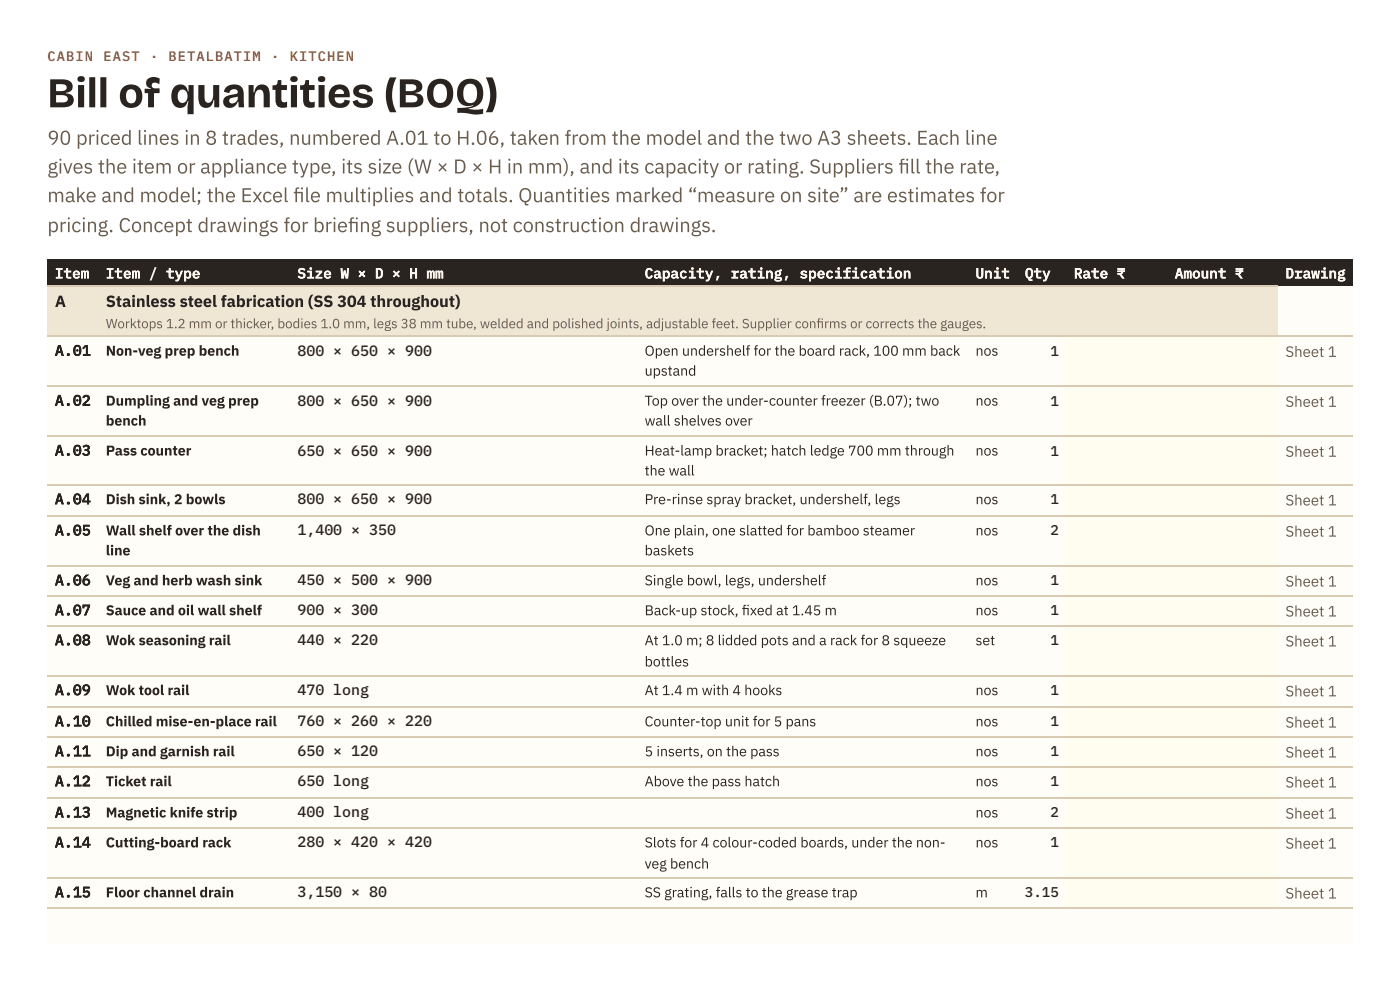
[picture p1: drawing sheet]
<svg xmlns="http://www.w3.org/2000/svg" width="297mm" height="210mm" viewBox="0 0 297 210" stroke-linecap="round" stroke-linejoin="round" font-family="sans-serif">
<defs><g id="words">
<text font-size="9" fill="#2a2420" x="10.1" y="22.8">Bill of quantities (BOQ)</text>
<g font-size="4.2" fill="#6a5d4e">
<text x="10.1" y="30.7">90 priced lines in 8 trades, numbered A.01 to H.06, taken from the model and the two A3 sheets. Each line</text>
<text x="10.1" y="36.8">gives the item or appliance type, its size (W × D × H in mm), and its capacity or rating. Suppliers fll the rate,</text>
<text x="190.6" y="36.8">i</text>
<text x="10.1" y="42.9">make and model; the Excel fle multiplies and totals. Quantities marked “measure on site” are estimates for</text>
<text x="62.2" y="42.9">i</text>
<text x="10.1" y="49.2">pricing. Concept drawings for briefng suppliers, not construction drawings.</text>
<text x="73.8" y="49.2">i</text>
</g>
<g font-size="3.4" fill="#2a2420">
<text x="11.6" y="65.1">A</text>
<text x="22.4" y="65.1">Stainless steel fabrication (SS 304 throughout)</text>
</g>
<g font-size="3.2" fill="#2a2420">
<text x="11.6" y="75.4">A.01</text>
<text x="63.1" y="75.4">800 × 650 × 900</text>
<text x="11.6" y="86">A.02</text>
<text x="63.1" y="86">800 × 650 × 900</text>
<text x="11.6" y="96.6">A.03</text>
<text x="63.1" y="96.6">650 × 650 × 900</text>
<text x="11.6" y="106.9">A.04</text>
<text x="63.1" y="106.9">800 × 650 × 900</text>
<text x="11.6" y="113.5">A.05</text>
<text x="63.1" y="113.5">1,400 × 350</text>
<text x="11.6" y="124.1">A.06</text>
<text x="63.1" y="124.1">450 × 500 × 900</text>
<text x="11.6" y="130.4">A.07</text>
<text x="63.1" y="130.4">900 × 300</text>
<text x="11.6" y="136.8">A.08</text>
<text x="63.1" y="136.8">440 × 220</text>
<text x="11.6" y="147.4">A.09</text>
<text x="63.1" y="147.4">470 long</text>
<text x="11.6" y="154">A.10</text>
<text x="63.1" y="154">760 × 260 × 220</text>
<text x="11.6" y="160.3">A.11</text>
<text x="63.1" y="160.3">650 × 120</text>
<text x="11.6" y="166.7">A.12</text>
<text x="63.1" y="166.7">650 long</text>
<text x="11.6" y="173.3">A.13</text>
<text x="63.1" y="173.3">400 long</text>
<text x="11.6" y="179.7">A.14</text>
<text x="63.1" y="179.7">280 × 420 × 420</text>
<text x="11.6" y="190.2">A.15</text>
<text x="63.1" y="190.2">3,150 × 80</text>
</g>
<g font-size="3.2" fill="#6a5d4e">
<text x="272.7" y="75.7">Sheet 1</text>
<text x="272.7" y="86.3">Sheet 1</text>
<text x="272.7" y="96.8">Sheet 1</text>
<text x="272.7" y="107.2">Sheet 1</text>
<text x="272.7" y="113.8">Sheet 1</text>
<text x="272.7" y="124.4">Sheet 1</text>
<text x="272.7" y="130.7">Sheet 1</text>
<text x="272.7" y="137.1">Sheet 1</text>
<text x="272.7" y="147.6">Sheet 1</text>
<text x="272.7" y="154.3">Sheet 1</text>
<text x="272.7" y="160.6">Sheet 1</text>
<text x="272.7" y="167">Sheet 1</text>
<text x="272.7" y="173.6">Sheet 1</text>
<text x="272.7" y="179.9">Sheet 1</text>
<text x="272.7" y="190.5">Sheet 1</text>
</g>
<g font-size="3" fill="#fbf7ef">
<text x="11.6" y="59">Item</text>
<text x="22.4" y="59">Item / type</text>
<text x="63.1" y="59">Size W × D × H mm</text>
<text x="136.8" y="59">Capacity, rating, specification</text>
<text x="207" y="59">Unit</text>
<text x="217.4" y="59">Qty</text>
<text x="227.8" y="59">Rate ₹</text>
<text x="249.2" y="59">Amount ₹</text>
<text x="272.7" y="59">Drawing</text>
</g>
<g font-size="3" fill="#2a2420">
<text x="22.4" y="75.4">Non-veg prep bench</text>
<text x="136.8" y="75.4">Open undershelf for the board rack, 100 mm back</text>
<text x="207" y="75.4">nos</text>
<text x="222.8" y="75.4">1</text>
<text x="136.8" y="79.6">upstand</text>
<text x="22.4" y="86">Dumpling and veg prep</text>
<text x="136.8" y="86">Top over the under-counter freezer (B.07); two</text>
<text x="207" y="86">nos</text>
<text x="222.8" y="86">1</text>
<text x="22.4" y="90.2">bench</text>
<text x="136.8" y="90.2">wall shelves over</text>
<text x="22.4" y="96.6">Pass counter</text>
<text x="136.8" y="96.6">Heat-lamp bracket; hatch ledge 700 mm through</text>
<text x="136.8" y="100.8">the wall</text>
<text x="207" y="96.6">nos</text>
<text x="222.8" y="96.6">1</text>
<text x="22.4" y="106.9">Dish sink, 2 bowls</text>
<text x="136.8" y="106.9">Pre-rinse spray bracket, undershelf, legs</text>
<text x="207" y="106.9">nos</text>
<text x="222.8" y="106.9">1</text>
<text x="22.4" y="113.5">Wall shelf over the dish</text>
<text x="136.8" y="113.5">One plain, one slatted for bamboo steamer</text>
<text x="207" y="113.5">nos</text>
<text x="222.8" y="113.5">2</text>
<text x="22.4" y="117.7">line</text>
<text x="136.8" y="117.7">baskets</text>
<text x="22.4" y="124.1">Veg and herb wash sink</text>
<text x="136.8" y="124.1">Single bowl, legs, undershelf</text>
<text x="207" y="124.1">nos</text>
<text x="222.8" y="124.1">1</text>
<text x="22.4" y="130.4">Sauce and oil wall shelf</text>
<text x="136.8" y="130.4">Back-up stock, fxed at 1.45 m</text>
<text x="157.4" y="130.4">i</text>
<text x="207" y="130.4">nos</text>
<text x="222.8" y="130.4">1</text>
<text x="22.4" y="136.8">Wok seasoning rail</text>
<text x="136.8" y="136.8">At 1.0 m; 8 lidded pots and a rack for 8 squeeze</text>
<text x="207" y="136.8">set</text>
<text x="222.8" y="136.8">1</text>
<text x="136.8" y="141.3">bottles</text>
<text x="22.4" y="147.4">Wok tool rail</text>
<text x="136.8" y="147.4">At 1.4 m with 4 hooks</text>
<text x="207" y="147.4">nos</text>
<text x="222.8" y="147.4">1</text>
<text x="22.4" y="154">Chilled mise-en-place rail</text>
<text x="136.8" y="154">Counter-top unit for 5 pans</text>
<text x="207" y="154">nos</text>
<text x="222.8" y="154">1</text>
<text x="22.4" y="160.3">Dip and garnish rail</text>
<text x="136.8" y="160.3">5 inserts, on the pass</text>
<text x="207" y="160.3">nos</text>
<text x="222.8" y="160.3">1</text>
<text x="22.4" y="166.7">Ticket rail</text>
<text x="136.8" y="166.7">Above the pass hatch</text>
<text x="207" y="166.7">nos</text>
<text x="222.8" y="166.7">1</text>
<text x="22.4" y="173.3">Magnetic knife strip</text>
<text x="207" y="173.3">nos</text>
<text x="222.8" y="173.3">2</text>
<text x="22.4" y="179.7">Cutting-board rack</text>
<text x="136.8" y="179.7">Slots for 4 colour-coded boards, under the non-</text>
<text x="207" y="179.7">nos</text>
<text x="222.8" y="179.7">1</text>
<text x="136.8" y="184.2">veg bench</text>
<text x="22.4" y="190.2">Floor channel drain</text>
<text x="136.8" y="190.2">SS grating, falls to the grease trap</text>
<text x="207" y="190.2">m</text>
<text x="217.4" y="190.2">3.15</text>
</g>
<g font-size="2.9" fill="#b23a1e">
<text x="10.1" y="13">CABIN</text>
<text x="21.9" y="13">EAST</text>
<text x="31.8" y="13">·</text>
<text x="35.8" y="13">BETALBATIM</text>
<text x="57.6" y="13">·</text>
<text x="61.5" y="13">KITCHEN</text>
</g>
<g font-size="2.8" fill="#6a5d4e">
<text x="22.4" y="69.6">Worktops 1.2 mm or thicker, bodies 1.0 mm, legs 38 mm tube, welded and polished joints, adjustable feet. Supplier confrms or corrects the gauges.</text>
<text x="173.2" y="69.6">i</text>
</g>
</g></defs>
<path d="M10.7 55.7a2.12 2.12 0 0 1 1.5-.7h272.8a2.12 2.12 0 0 1 2.1 2.1v143h-277v-143a2.12 2.12 0 0 1 .6-1.4z" fill="#fffdf8"/>
<g fill="#2a2420">
<path d="M10.1 55h10.8v5.6h-10.8z"/>
<path d="M20.9 55h40.5v5.6h-40.5z"/>
<path d="M61.4 55h73.8v5.6h-73.8z"/>
<path d="M135.2 55h70.1v5.6h-70.1z"/>
<path d="M205.3 55h10.6v5.6h-10.6z"/>
<path d="M215.9 55h10.3v5.6h-10.3z"/>
<path d="M226.2 55h21.4v5.6h-21.4z"/>
<path d="M247.6 55h23.6v5.6h-23.6z"/>
<path d="M271.2 55h15.9v5.6h-15.9z"/>
</g>
<g fill="#efe6d3">
<path d="M10.1 60.6h10.8v10.6h-10.8z"/>
<path d="M20.9 60.6h250.3v10.6h-250.3z"/>
</g>
<g fill="#fffdf0">
<path d="M226.2 71.2h21.4v10.6h-21.4z"/>
<path d="M247.6 71.2h23.6v10.6h-23.6z"/>
<path d="M226.2 81.8h21.4v10.5h-21.4z"/>
<path d="M247.6 81.8h23.6v10.5h-23.6z"/>
<path d="M226.2 92.3h21.4v10.6h-21.4z"/>
<path d="M247.6 92.3h23.6v10.6h-23.6z"/>
<path d="M226.2 102.9h21.4v6.4h-21.4z"/>
<path d="M247.6 102.9h23.6v6.4h-23.6z"/>
<path d="M226.2 109.3h21.4v10.6h-21.4z"/>
<path d="M247.6 109.3h23.6v10.6h-23.6z"/>
<path d="M226.2 119.9h21.4v6.3h-21.4z"/>
<path d="M247.6 119.9h23.6v6.3h-23.6z"/>
<path d="M226.2 126.2h21.4v6.6h-21.4z"/>
<path d="M247.6 126.2h23.6v6.6h-23.6z"/>
<path d="M226.2 132.8h21.4v10.6h-21.4z"/>
<path d="M247.6 132.8h23.6v10.6h-23.6z"/>
<path d="M226.2 143.4h21.4v6.4h-21.4z"/>
<path d="M247.6 143.4h23.6v6.4h-23.6z"/>
<path d="M226.2 149.8h21.4v6.6h-21.4z"/>
<path d="M247.6 149.8h23.6v6.6h-23.6z"/>
<path d="M226.2 156.4h21.4v6.3h-21.4z"/>
<path d="M247.6 156.4h23.6v6.3h-23.6z"/>
<path d="M226.2 162.7h21.4v6.4h-21.4z"/>
<path d="M247.6 162.7h23.6v6.4h-23.6z"/>
<path d="M226.2 169.1h21.4v6.6h-21.4z"/>
<path d="M247.6 169.1h23.6v6.6h-23.6z"/>
<path d="M226.2 175.7h21.4v10.6h-21.4z"/>
<path d="M247.6 175.7h23.6v10.6h-23.6z"/>
<path d="M226.2 186.3h21.4v6.3h-21.4z"/>
<path d="M247.6 186.3h23.6v6.3h-23.6z"/>
</g>
<g fill="none" stroke="#d9cbb3" stroke-width=".26">
<path d="M10.1 60.7h261.1M10.1 71.3h277M10.1 81.9h277M10.1 92.5h277M10.1 102.8h277M10.1 109.4h277M10.1 120h277M10.1 126.3h277M10.1 132.7h277M10.1 143.3h277M10.1 149.9h277M10.1 156.2h277"/>
<path d="M10.1 162.6h277M10.1 169.2h277M10.1 175.6h277M10.1 186.1h277M10.1 192.5h277"/>
</g>
<use href="#words"/>
</svg>
